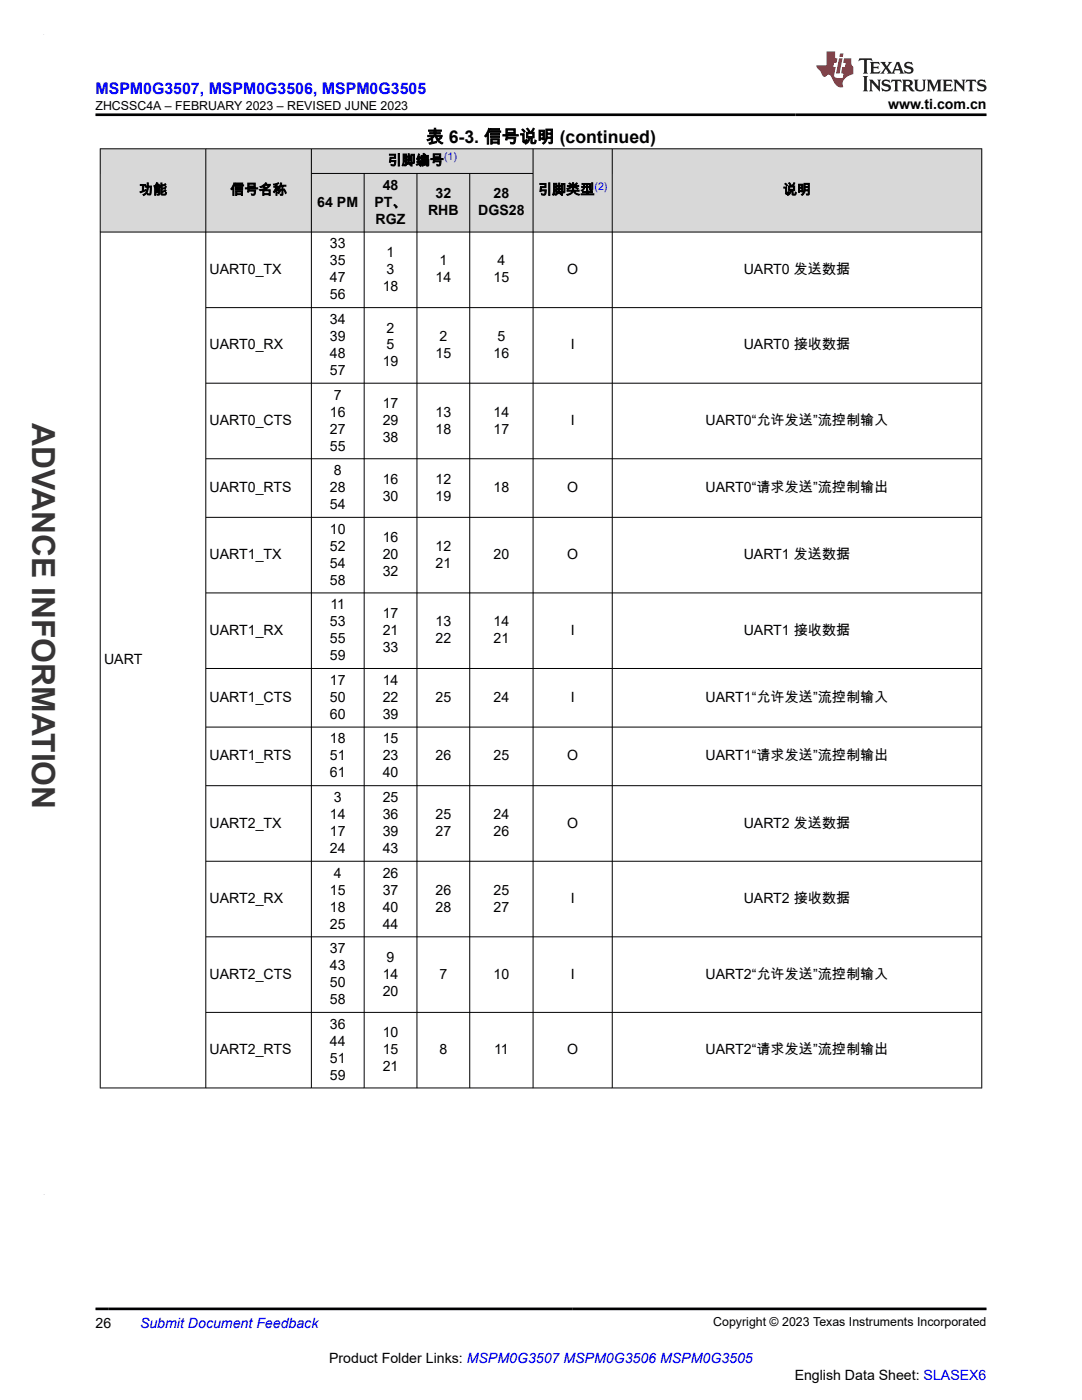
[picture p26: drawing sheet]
<svg xmlns="http://www.w3.org/2000/svg" width="216mm" height="279mm" viewBox="0 0 216 279" stroke-linecap="round" stroke-linejoin="round" font-family="sans-serif">
<defs><g id="words">
<text font-size="6.3" fill="#373435" x="6.4" y="84.5" transform="rotate(90 6.4 84.5)">ADVANCE INFORMATION</text>
<text font-size="3.5" x="85" y="28.5">表 6-3. 信号说明 (continued)</text>
<text font-size="3.2" fill="#00f" x="19" y="18.7">MSPM0G3507, MSPM0G3506, MSPM0G3505</text>
<g font-size="2.8">
<text x="177.2" y="21.8">www.ti.com.cn</text>
<text x="77.3" y="33">引脚编号</text>
<text x="27.7" y="38.8">功能</text>
<text x="46" y="38.8">信号名称</text>
<text x="63.3" y="41.3">64 PM</text>
<text x="74.7" y="41.3">PT、</text>
<text x="76.4" y="37.9">48</text>
<text x="86.9" y="39.6">32</text>
<text x="98.5" y="39.6">28</text>
<text x="107.3" y="38.8">引脚类型</text>
<text x="156.2" y="38.8">说明</text>
<text x="75" y="44.7">RGZ</text>
<text x="85.4" y="43">RHB</text>
<text x="95.4" y="43">DGS28</text>
<text x="65.8" y="49.6">33</text>
<text x="65.8" y="53">35</text>
<text x="77.1" y="51.3">1</text>
<text x="87.7" y="53">1</text>
<text x="99.3" y="53">4</text>
<text x="41.8" y="54.7">UART0_TX</text>
<text x="65.8" y="56.4">47</text>
<text x="65.8" y="59.7">56</text>
<text x="76.4" y="58.1">18</text>
<text x="77.1" y="54.7">3</text>
<text x="86.9" y="56.4">14</text>
<text x="98.5" y="56.4">15</text>
<text x="113.2" y="54.7">O</text>
<text x="148.4" y="54.7">UART0 发送数据</text>
<text x="65.8" y="64.7">34</text>
<text x="41.8" y="69.7">UART0_RX</text>
<text x="65.8" y="68.1">39</text>
<text x="65.8" y="71.4">48</text>
<text x="77.1" y="66.4">2</text>
<text x="77.1" y="69.7">5</text>
<text x="86.9" y="71.4">15</text>
<text x="87.7" y="68.1">2</text>
<text x="98.5" y="71.4">16</text>
<text x="99.3" y="68.1">5</text>
<text x="113.9" y="69.7">I</text>
<text x="148.4" y="69.7">UART0 接收数据</text>
<text x="65.8" y="74.8">57</text>
<text x="76.4" y="73.1">19</text>
<text x="65.8" y="83.1">16</text>
<text x="66.6" y="79.7">7</text>
<text x="76.4" y="81.4">17</text>
<text x="86.9" y="83.1">13</text>
<text x="98.5" y="83.1">14</text>
<text x="41.8" y="84.8">UART0_CTS</text>
<text x="65.8" y="86.5">27</text>
<text x="65.8" y="89.9">55</text>
<text x="76.4" y="84.8">29</text>
<text x="76.4" y="88.2">38</text>
<text x="86.9" y="86.5">18</text>
<text x="98.5" y="86.5">17</text>
<text x="113.9" y="84.8">I</text>
<text x="140.8" y="84.8">UART0“允许发送”流控制输入</text>
<text x="66.6" y="94.8">8</text>
<text x="41.8" y="98.2">UART0_RTS</text>
<text x="65.8" y="98.2">28</text>
<text x="65.8" y="101.6">54</text>
<text x="76.4" y="96.5">16</text>
<text x="76.4" y="99.9">30</text>
<text x="86.9" y="96.5">12</text>
<text x="86.9" y="99.9">19</text>
<text x="98.5" y="98.2">18</text>
<text x="113.2" y="98.2">O</text>
<text x="140.8" y="98.2">UART0“请求发送”流控制输出</text>
<text x="65.8" y="106.5">10</text>
<text x="41.8" y="111.6">UART1_TX</text>
<text x="65.8" y="109.9">52</text>
<text x="65.8" y="113.3">54</text>
<text x="76.4" y="108.2">16</text>
<text x="76.4" y="111.6">20</text>
<text x="86.9" y="109.9">12</text>
<text x="86.9" y="113.3">21</text>
<text x="98.5" y="111.6">20</text>
<text x="113.2" y="111.6">O</text>
<text x="148.4" y="111.6">UART1 发送数据</text>
<text x="65.8" y="116.7">58</text>
<text x="76.4" y="115">32</text>
<text x="65.8" y="125">53</text>
<text x="65.9" y="121.6">11</text>
<text x="76.4" y="123.3">17</text>
<text x="86.9" y="125">13</text>
<text x="98.5" y="125">14</text>
<text x="41.8" y="126.7">UART1_RX</text>
<text x="65.8" y="128.4">55</text>
<text x="65.8" y="131.8">59</text>
<text x="76.4" y="126.7">21</text>
<text x="76.4" y="130.1">33</text>
<text x="86.9" y="128.4">22</text>
<text x="98.5" y="128.4">21</text>
<text x="113.9" y="126.7">I</text>
<text x="148.4" y="126.7">UART1 接收数据</text>
<text x="20.8" y="132.5">UART</text>
<text x="65.8" y="136.7">17</text>
<text x="76.4" y="136.7">14</text>
<text x="41.8" y="140.1">UART1_CTS</text>
<text x="65.8" y="140.1">50</text>
<text x="65.8" y="143.5">60</text>
<text x="76.4" y="140.1">22</text>
<text x="76.4" y="143.5">39</text>
<text x="86.9" y="140.1">25</text>
<text x="98.5" y="140.1">24</text>
<text x="113.9" y="140.1">I</text>
<text x="140.8" y="140.1">UART1“允许发送”流控制输入</text>
<text x="65.8" y="148.4">18</text>
<text x="76.4" y="148.4">15</text>
<text x="41.8" y="151.8">UART1_RTS</text>
<text x="65.8" y="151.8">51</text>
<text x="65.8" y="155.2">61</text>
<text x="76.4" y="151.8">23</text>
<text x="76.4" y="155.2">40</text>
<text x="86.9" y="151.8">26</text>
<text x="98.5" y="151.8">25</text>
<text x="113.2" y="151.8">O</text>
<text x="140.8" y="151.8">UART1“请求发送”流控制输出</text>
<text x="66.6" y="160.1">3</text>
<text x="76.4" y="160.1">25</text>
<text x="41.8" y="165.2">UART2_TX</text>
<text x="65.8" y="163.5">14</text>
<text x="65.8" y="166.8">17</text>
<text x="76.4" y="163.5">36</text>
<text x="76.4" y="166.8">39</text>
<text x="86.9" y="163.5">25</text>
<text x="86.9" y="166.8">27</text>
<text x="98.5" y="163.5">24</text>
<text x="98.5" y="166.8">26</text>
<text x="113.2" y="165.2">O</text>
<text x="148.4" y="165.2">UART2 发送数据</text>
<text x="65.8" y="170.2">24</text>
<text x="76.4" y="170.2">43</text>
<text x="65.8" y="178.5">15</text>
<text x="66.6" y="175.2">4</text>
<text x="76.4" y="175.2">26</text>
<text x="76.4" y="178.5">37</text>
<text x="86.9" y="178.5">26</text>
<text x="98.5" y="178.5">25</text>
<text x="41.8" y="180.2">UART2_RX</text>
<text x="65.8" y="181.9">18</text>
<text x="65.8" y="185.3">25</text>
<text x="76.4" y="181.9">40</text>
<text x="76.4" y="185.3">44</text>
<text x="86.9" y="181.9">28</text>
<text x="98.5" y="181.9">27</text>
<text x="113.9" y="180.2">I</text>
<text x="148.4" y="180.2">UART2 接收数据</text>
<text x="65.8" y="190.2">37</text>
<text x="77.1" y="191.9">9</text>
<text x="41.8" y="195.3">UART2_CTS</text>
<text x="65.8" y="193.6">43</text>
<text x="65.8" y="197">50</text>
<text x="76.4" y="195.3">14</text>
<text x="87.7" y="195.3">7</text>
<text x="98.5" y="195.3">10</text>
<text x="113.9" y="195.3">I</text>
<text x="140.8" y="195.3">UART2“允许发送”流控制输入</text>
<text x="65.8" y="200.4">58</text>
<text x="76.4" y="198.7">20</text>
<text x="65.8" y="205.3">36</text>
<text x="65.8" y="208.7">44</text>
<text x="76.4" y="207">10</text>
<text x="41.8" y="210.4">UART2_RTS</text>
<text x="65.8" y="212.1">51</text>
<text x="65.8" y="215.5">59</text>
<text x="76.4" y="210.4">15</text>
<text x="76.4" y="213.8">21</text>
<text x="87.7" y="210.4">8</text>
<text x="98.6" y="210.4">11</text>
<text x="113.2" y="210.4">O</text>
<text x="140.8" y="210.4">UART2“请求发送”流控制输出</text>
<text x="19" y="265">26</text>
<text x="65.7" y="272">Product Folder Links: MSPM0G3507 MSPM0G3506 MSPM0G3505</text>
<text x="158.6" y="275.3">English Data Sheet: SLASEX6</text>
</g>
<text font-size="2.8" fill="#00f" x="27.9" y="265">Submit Document Feedback</text>
<g font-size="2.5">
<text x="19" y="21.9">ZHCSSC4A – FEBRUARY 2023 – REVISED JUNE 2023</text>
<text x="142.3" y="264.7">Copyright © 2023 Texas Instruments Incorporated</text>
</g>
<g font-size="2.1" fill="#00f">
<text x="88.6" y="32">(1)</text>
<text x="118.6" y="37.9">(2)</text>
</g>
</g></defs>
<g fill="#d8d8d8">
<path d="M20 29.7h175.9v4.9h-175.9z" fill-rule="evenodd"/>
<path d="M20.1 29.8h20.9v16.4h-20.9z" fill-rule="evenodd"/>
<path d="M41.1 29.8h21v16.4h-21z" fill-rule="evenodd"/>
<path d="M62.2 29.8h44.1v4.8h-44.1z" fill-rule="evenodd"/>
<path d="M106.4 29.8h15.7v16.4h-15.7z" fill-rule="evenodd"/>
<path d="M122.2 29.8h73.6v16.4h-73.6z" fill-rule="evenodd"/>
<path d="M62.2 34.7h10.4v11.5h-10.4z" fill-rule="evenodd"/>
<path d="M72.7 34.7h10.4v11.5h-10.4z" fill-rule="evenodd"/>
<path d="M83.3 34.7h10.4v11.5h-10.4z" fill-rule="evenodd"/>
<path d="M93.8 34.7h12.5v11.5h-12.5z" fill-rule="evenodd"/>
</g>
<g fill="none" stroke="#000" stroke-width=".2">
<path d="M19.9 29.7h176.1M20 29.6v187.6M41.1 29.6v187.6M62.1 29.6v187.6M62.1 34.6h44.3M72.7 34.6v182.6M83.2 34.6v182.6M93.7 34.6v182.6M106.4 29.6v187.6M122.2 29.6v187.6M195.9 29.6v187.6M19.9 46.3h176.1"/>
<path d="M41.1 61.4h154.9M41.1 76.5h154.9M41.1 91.6h154.9M41.1 103.2h154.9M41.1 118.3h154.9M41.1 133.4h154.9M41.1 145.1h154.9M41.1 156.8h154.9M41.1 171.9h154.9M41.1 187h154.9M41.1 202h154.9M196 217.1h-176.1"/>
</g>
<path d="M171.5 11.6l-.2 .6 .5-.2h.6v.1v2.2l-.2 .4h1l-.2-.4v-2.2v-.1h.5l.5 .2-.1-.6zM173.6 12.4l.2 .3v1.6l-.2 .4h1.9l.1-.6a1.08 1.08 0 0 1-1.3 .2v-.7h.6l.4 .2v-.7l-.4 .2h-.6v-.5l.2-.2a1 1 0 0 1 1 .3l-.1-.5zM175.7 12.4l.9 1.1-1 1.2h.9l-.2-.2 .5-.8 .4 .8-.2 .2h1.6l-.2-.2 .2-.5h.9l.1 .5-.1 .2h.9l-.2-.4-.8-1.9h-.5l-.9 2.1-.9-1.1 .9-1h-.8l.2 .2-.4 .6-.4-.6 .2-.2zM179 12.8l.4 1h-.7zM180.7 12.5a.65 .65 0 0 0-.2 .7 .65 .65 0 0 0 .6 .5l.6 .1 .1 .3a.79 .79 0 0 1-.7 .4 .79 .79 0 0 1-.7-.5l.1 .7 .2-.1a.93 .93 0 0 0 1.1 0 .93 .93 0 0 0 .4-.9 1.46 1.46 0 0 0-1.2-.6l-.1-.3a1.09 1.09 0 0 1 1.2 .2l-.2-.6-.1 .1-.5-.2zM172.2 15.2l.2 .4v2.2l-.2 .4h1l-.2-.4v-2.2l.2-.4zM173.4 15.9l.2 .4v1.5l-.2 .4h.8l-.3-.4 .1-1.3 1.6 1.8v-2l.2-.4h-.7l.1 .2 .1 1.1-1.2-1.3zM176.2 16a.65 .65 0 0 0-.2 .8 .65 .65 0 0 0 .6 .4l.6 .2 .1 .2a.79 .79 0 0 1-.7 .4 .79 .79 0 0 1-.7-.5l.1 .7 .2-.1a.93 .93 0 0 0 1.1 .1 .93 .93 0 0 0 .4-1 1.46 1.46 0 0 0-1.2-.5l-.1-.4a1.09 1.09 0 0 1 1.2 .2l-.1-.6-.2 .1-.5-.1zM177.9 15.9l-.1 .6a.63 .63 0 0 1 .8-.3v1.6l-.3 .4h1l-.2-.4v-1.6a.66 .66 0 0 1 .8 .3l-.1-.6zM180 15.9l.2 .4v1.5l-.2 .4h1l-.2-.2-.1-.7h.5l.1 .2a.79 .79 0 0 0 1.2 .6l-1-.9a.61 .61 0 0 0 .6-.6 .61 .61 0 0 0-.5-.7zM180.8 16.2h.1a.47 .47 0 0 1 .5 .1 .47 .47 0 0 1 .1 .5l-.1 .1-.7 .1zM182.3 15.9l.2 .2a2.27 2.27 0 0 0 .4 2 1.04 1.04 0 0 0 1.7-.7v-1.3l.2-.2h-.8l.2 .4v1.1a.6 .6 0 0 1-.6 .6 .6 .6 0 0 1-.6-.6v-1.1l.3-.4zM184.9 15.9l.2 .4v1.5l-.2 .4h.8l-.3-.4v-1.4l.9 1.9 .9-1.9v1.4l-.3 .4h1l-.2-.4v-1.5l.2-.4h-.8l-.7 1.5-.6-1.5zM188.1 15.9l.2 .4v1.5l-.2 .4h1.9l.1-.6a1.09 1.09 0 0 1-1.3 .2v-.7h.6l.4 .2v-.6l-.4 .2h-.6v-.6l.2-.1a1.01 1.01 0 0 1 1 .3l-.1-.6zM190.2 15.9l.3 .4v1.5l-.3 .4h.8l-.2-.4v-1.3l1.6 1.8v-2l.2-.4h-.7l.2 .2v1.1l-1.2-1.3zM192.8 15.9l-.1 .6a.63 .63 0 0 1 .8-.3v1.6l-.3 .4h1l-.2-.4v-1.6a.66 .66 0 0 1 .8 .3l-.1-.6zM195.2 16a.65 .65 0 0 0-.2 .8 .65 .65 0 0 0 .6 .4l.6 .2 .2 .2a.79 .79 0 0 1-.7 .4 .79 .79 0 0 1-.7-.5l.1 .7 .2-.1a.93 .93 0 0 0 1 .1 .93 .93 0 0 0 .5-1 1.46 1.46 0 0 0-1.3-.5v-.4a1.09 1.09 0 0 1 1.2 .2l-.2-.6-.2 .1-.5-.1z" fill="#231f20"/>
<path d="M164.9 10.3v2.7h-2l.1 .4 .8 1a.95 .95 0 0 0 1 .9 .59 .59 0 0 1 .5-.4 .59 .59 0 0 1 .5 .3l.4 .8a1.59 1.59 0 0 0 2.1 1.4 1.61 1.61 0 0 1 1-2.3l1-.3-.1-1.5a1.59 1.59 0 0 1-.3-1.7h-1.5l-.2 .9h.6l-.2 .9h-.5l-.2 .9v.3l.4 .1-.1 .9h-.7a.73 .73 0 0 1-1-.7l.3-1.5h-.5l.1-.9h.5l.2-.9h-.5v-1.3zM167.4 11.6l-.6 3.1h.7l.6-3.1zM167.6 10.7l-.1 .6h.7l.1-.6z" fill="#ed1c24"/>
<path d="M19 22.9h177.8M19 261.2h177.8" fill="none" stroke="#000" stroke-width=".53"/>
<path d="M8.7 6.9h.1" fill="none" stroke="#373435" stroke-width=".2"/>
<use href="#words"/>
</svg>
